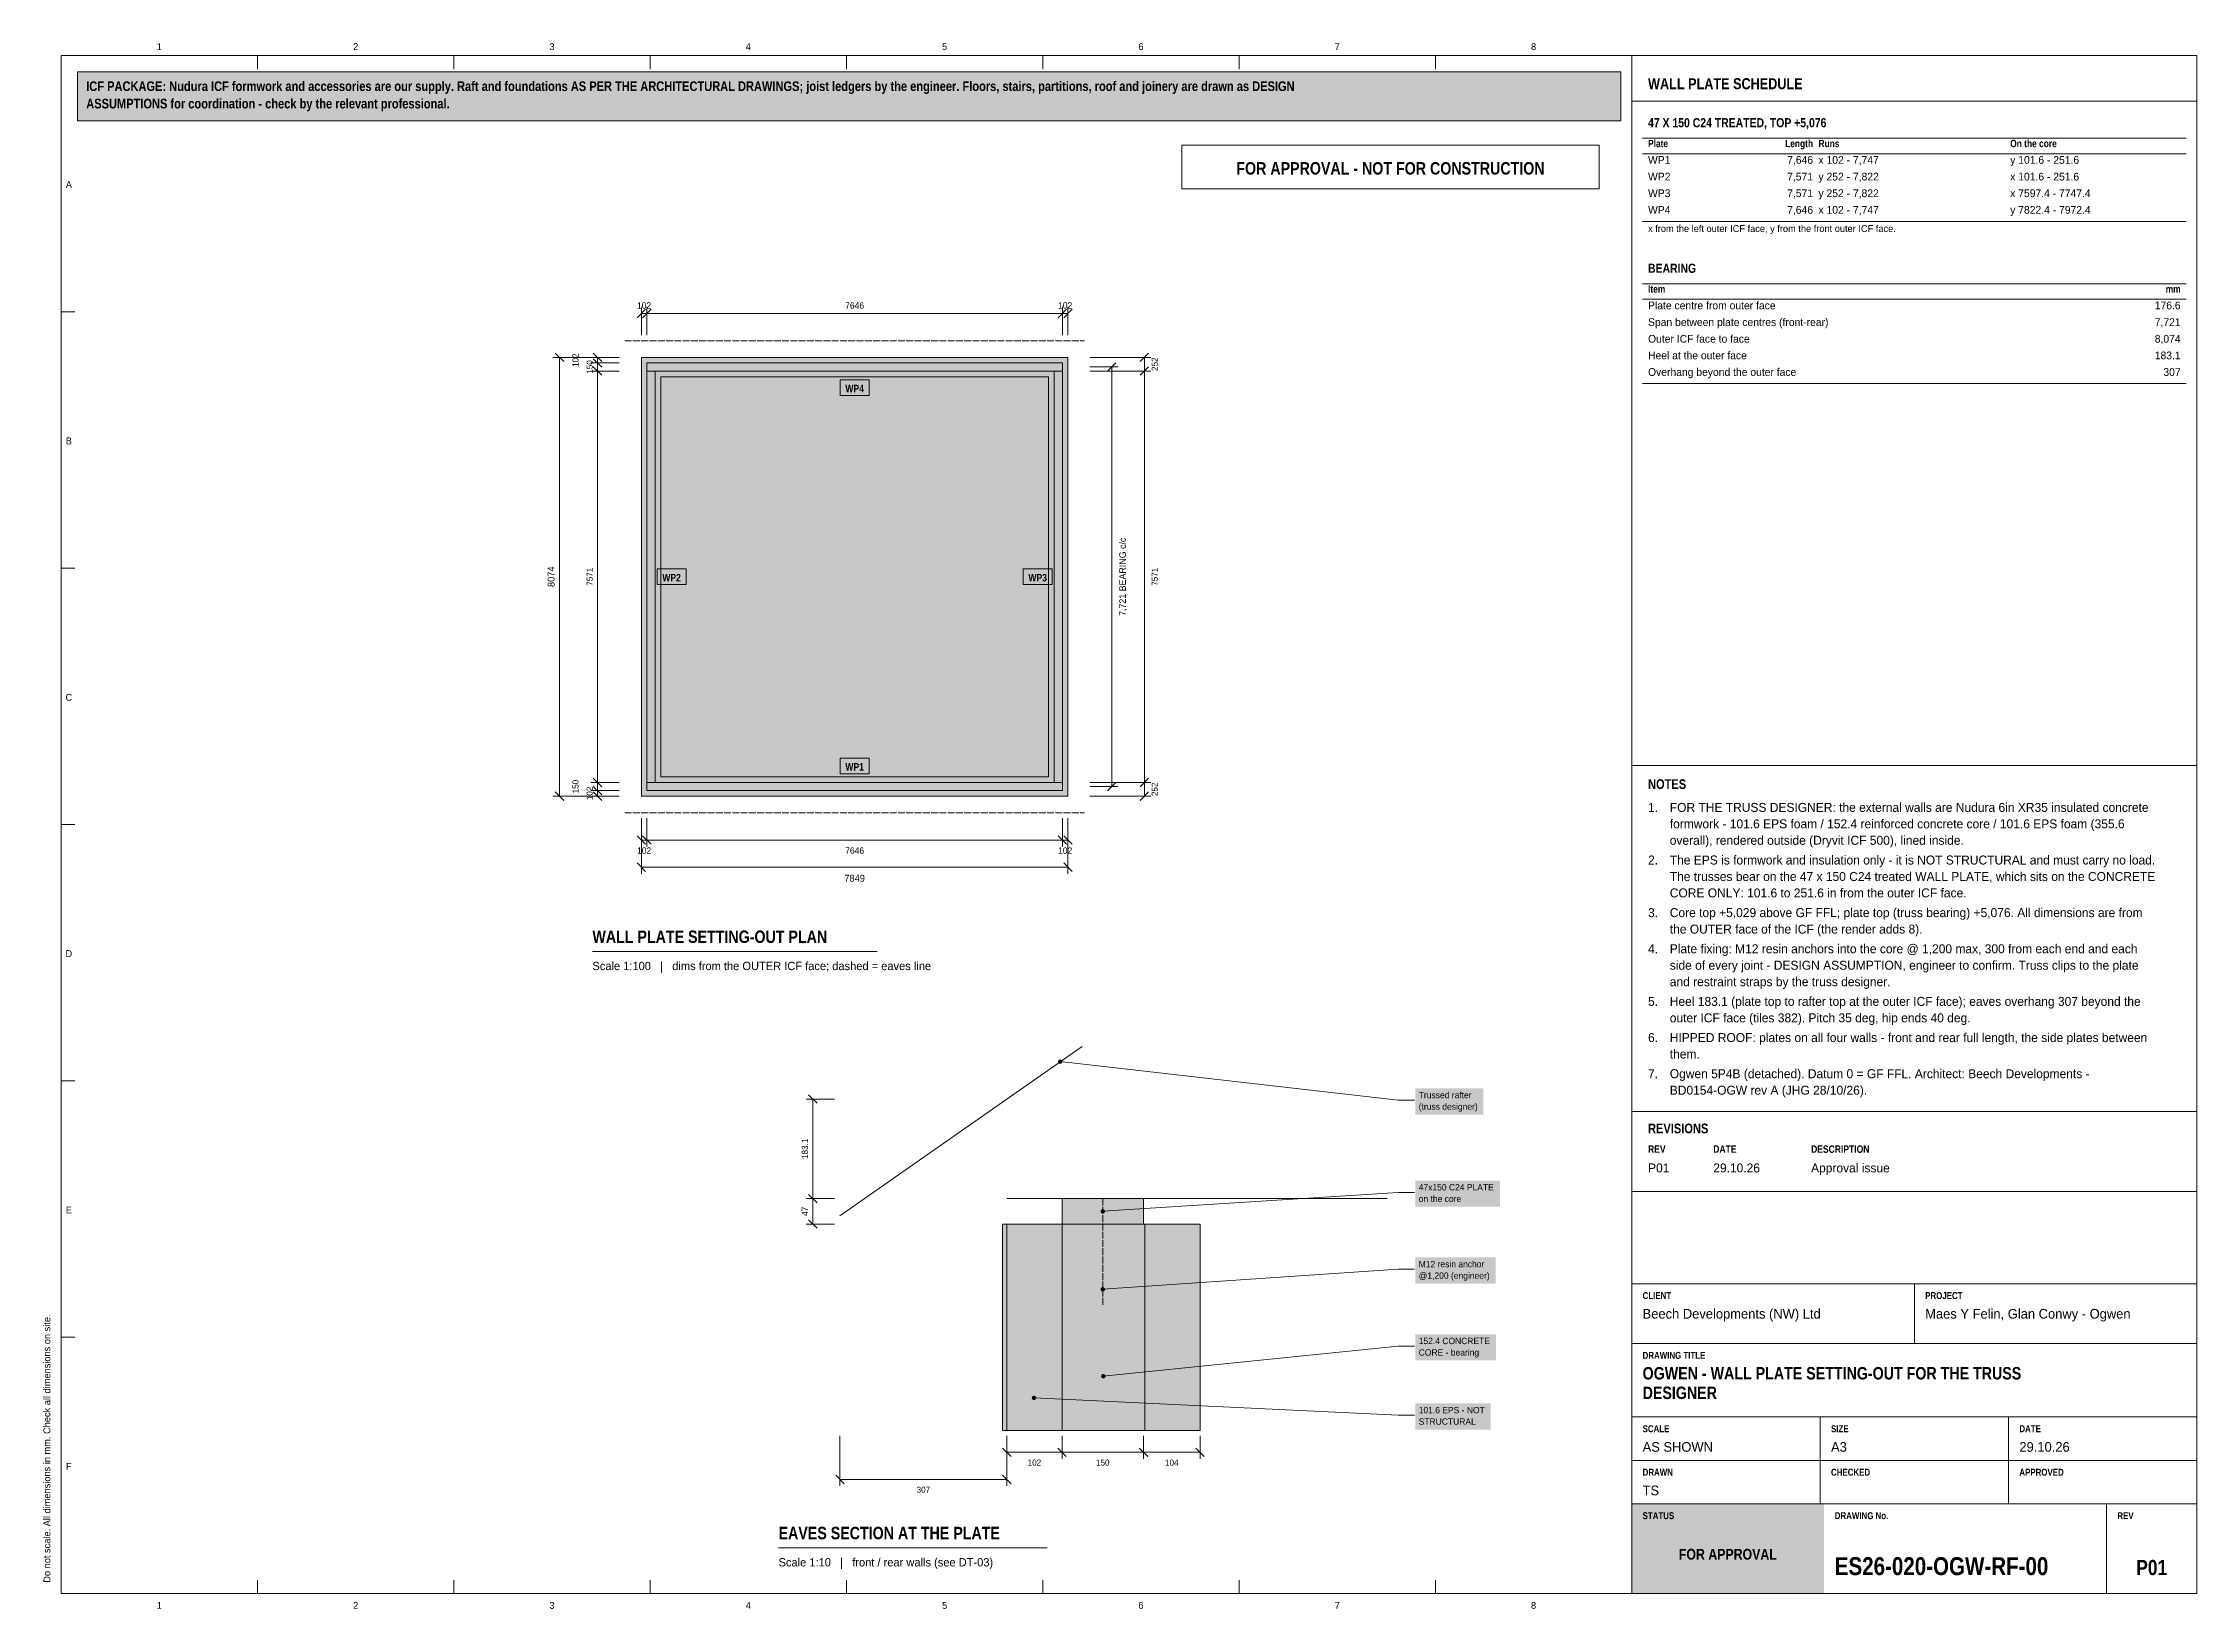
# Model space of a CAD drawing. Header units: millimetres. Extents: x 17 to 413, y 4 to 292.
import ezdxf
from ezdxf.enums import TextEntityAlignment as Align

# ---------------------------------------------------------------- set-up
doc = ezdxf.new("R2010")
doc.units = ezdxf.units.MM
doc.linetypes.add('DASHED', pattern=[1.524, 1.27, -0.254])
for name, color, linetype in [('FILL-C_6B451A', 7, 'Continuous'), ('FILL-C_F0C773', 7, 'Continuous'), ('FILL-INK', 7, 'Continuous'), ('FILL-LIGHT', 7, 'Continuous'), ('FILL-RED', 7, 'Continuous'), ('FILL-TEAL', 7, 'Continuous'), ('FILL-TIMBER', 7, 'Continuous'), ('FILL-WHITE', 7, 'Continuous'), ('LINE-C_6B451A', 7, 'Continuous'), ('LINE-GREY', 7, 'Continuous'), ('LINE-INK', 7, 'Continuous'), ('LINE-RED', 7, 'Continuous'), ('LINE-RED-DASH', 7, 'DASHED'), ('LINE-STEEL_GREY', 7, 'Continuous'), ('LINE-STEEL_GREY-DASH', 7, 'DASHED'), ('LINE-TEAL', 7, 'Continuous'), ('TEXT-C_6B451A', 7, 'Continuous'), ('TEXT-EPS', 7, 'Continuous'), ('TEXT-INK', 7, 'Continuous'), ('TEXT-RED', 7, 'Continuous'), ('TEXT-STEEL_GREY', 7, 'Continuous'), ('TEXT-TEAL', 7, 'Continuous'), ('TEXT-WHITE', 7, 'Continuous')]:
    doc.layers.add(name, color=color, linetype=linetype)
doc.styles.add('OpenSansCondensed-Bold', font='OpenSansCondensed-Bold.ttf')

msp = doc.modelspace()

# ---------------------------------------------------------------- texts
at = {"layer": 'TEXT-C_6B451A'}
for s, p in [('Trussed rafter', (269.8, 98.14)), ('(truss designer)', (269.8, 96.03))]:
    msp.add_text(s, height=1.1684, dxfattribs=at).set_placement(p)
at = {"layer": 'TEXT-EPS', "style": 'OpenSansCondensed-Bold'}
msp.add_text('STATUS', height=1.27, dxfattribs=at).set_placement((311, 20.7))
at = {"layer": 'TEXT-INK', "style": 'OpenSansCondensed-Bold'}
for s, height, p in [('ASSUMPTIONS for coordination - check by the relevant professional.', 1.778, (24.6, 280.27)), ('ICF PACKAGE: Nudura ICF formwork and accessories are our supply. Raft and foundations AS PER THE ARCHITECTURAL DRAWINGS; joist ledgers by the engineer. Floors, stairs, partitions, roof and joinery are drawn as DESIGN', 1.778, (24.6, 283.47)), ('47 X 150 C24 TREATED, TOP +5,076', 1.6764, (312, 276.8)), ('BEARING', 1.676, (312, 250.02)), ('NOTES', 1.778, (312, 155.06)), ('WALL PLATE SETTING-OUT PLAN', 2.286, (117.75, 126.72)), ('REVISIONS', 1.778, (312, 91.7)), ('OGWEN - WALL PLATE SETTING-OUT FOR THE TRUSS', 2.286, (311, 46.4)), ('DESIGNER', 2.286, (311, 42.8)), ('EAVES SECTION AT THE PLATE', 2.286, (152, 17)), ('ES26-020-OGW-RF-00', 3.302, (346.36, 10.4))]:
    msp.add_text(s, height=height, dxfattribs=at).set_placement(p)
at = {"layer": 'TEXT-INK'}
for s, height, p in [('WP1', 1.422, (312, 270.08)), ('x 102 - 7,747', 1.4224, (343.36, 270.08)), ('y 101.6 - 251.6', 1.4224, (378.64, 270.08)), ('WP2', 1.422, (312, 267.01)), ('y 252 - 7,822', 1.4224, (343.36, 267.01)), ('x 101.6 - 251.6', 1.4224, (378.64, 267.01)), ('WP3', 1.422, (312, 263.95)), ('WP4', 1.422, (312, 260.89)), ('y 252 - 7,822', 1.4224, (343.36, 263.95)), ('x 102 - 7,747', 1.4224, (343.36, 260.89)), ('y 7822.4 - 7972.4', 1.4224, (378.64, 260.89)), ('x 7597.4 - 7747.4', 1.4224, (378.64, 263.95)), ('Plate centre from outer face', 1.4224, (312, 243.3)), ('Span between plate centres (front-rear)', 1.4224, (312, 240.23)), ('Outer ICF face to face', 1.4224, (312, 237.17)), ('Heel at the outer face', 1.4224, (312, 234.11)), ('Overhang beyond the outer face', 1.4224, (312, 231.05)), ('1.', 1.651, (312, 150.83)), ('FOR THE TRUSS DESIGNER: the external walls are Nudura 6in XR35 insulated concrete', 1.651, (316, 150.83)), ('formwork - 101.6 EPS foam / 152.4 reinforced concrete core / 101.6 EPS foam (355.6', 1.651, (316, 147.81)), ('2.', 1.651, (312, 141.15)), ('The EPS is formwork and insulation only - it is NOT STRUCTURAL and must carry no load.', 1.651, (316, 141.15)), ('overall), rendered outside (Dryvit ICF 500), lined inside.', 1.651, (316, 144.78)), ('The trusses bear on the 47 x 150 C24 treated WALL PLATE, which sits on the CONCRETE', 1.651, (316, 138.12)), ('CORE ONLY: 101.6 to 251.6 in from the outer ICF face.', 1.651, (316, 135.1)), ('3.', 1.651, (312, 131.47)), ('Core top +5,029 above GF FFL; plate top (truss bearing) +5,076. All dimensions are from', 1.651, (316, 131.47)), ('the OUTER face of the ICF (the render adds 8).', 1.651, (316, 128.44)), ('4.', 1.651, (312, 124.82)), ('side of every joint - DESIGN ASSUMPTION, engineer to confirm. Truss clips to the plate', 1.651, (316, 121.79)), ('Plate fixing: M12 resin anchors into the core @ 1,200 max, 300 from each end and each', 1.651, (316, 124.82)), ('and restraint straps by the truss designer.', 1.651, (316, 118.76)), ('5.', 1.651, (312, 115.14)), ('Heel 183.1 (plate top to rafter top at the outer ICF face); eaves overhang 307 beyond the', 1.651, (316, 115.14)), ('outer ICF face (tiles 382). Pitch 35 deg, hip ends 40 deg.', 1.651, (316, 112.11)), ('6.', 1.651, (312, 108.48)), ('them.', 1.651, (316, 105.45)), ('HIPPED ROOF: plates on all four walls - front and rear full length, the side plates between', 1.651, (316, 108.48)), ('7.', 1.651, (312, 101.83)), ('Ogwen 5P4B (detached). Datum 0 = GF FFL. Architect: Beech Developments -', 1.651, (316, 101.83)), ('BD0154-OGW rev A (JHG 28/10/26).', 1.651, (316, 98.8)), ('P01', 1.651, (312, 84.5)), ('29.10.26', 1.651, (324, 84.5)), ('Approval issue', 1.651, (342, 84.5)), ('Beech Developments (NW) Ltd', 1.778, (311, 57.6)), ('Maes Y Felin, Glan Conwy - Ogwen', 1.778, (363, 57.6)), ('CORE - bearing', 1.1684, (269.8, 50.79)), ('152.4 CONCRETE', 1.1684, (269.8, 52.9)), ('101.6 EPS - NOT', 1.1684, (269.8, 40.18)), ('STRUCTURAL', 1.168, (269.8, 38.07)), ('AS SHOWN', 1.778, (311, 33.1)), ('A3', 1.778, (345.67, 33.1)), ('29.10.26', 1.778, (380.33, 33.1)), ('TS', 1.778, (311, 25.1))]:
    msp.add_text(s, height=height, dxfattribs=at).set_placement(p)
for s, p in [('7,646', (342.36, 270.08)), ('7,571', (342.36, 267.01)), ('7,571', (342.36, 263.95)), ('7,646', (342.36, 260.89)), ('176.6', (410, 243.3)), ('8,074', (410, 237.17)), ('7,721', (410, 240.23)), ('183.1', (410, 234.11)), ('307', (410, 231.05))]:
    msp.add_text(s, height=1.422, dxfattribs=at).set_placement(p, align=Align.RIGHT)
for s, height, p in [('7,721 BEARING c/c', 1.2192, (215.91, 194.09)), ('8074', 1.27, (110.78, 194.09)), ('183.1', 1.118, (157.4, 88.84)), ('47', 1.118, (157.4, 77.34))]:
    msp.add_text(s, height=height, rotation=90, dxfattribs=at).set_placement(p, align=Align.CENTER)
for s, height, p in [('7849', 1.27, (166, 137.99)), ('102', 1.118, (199.08, 30.55)), ('150', 1.118, (211.66, 30.55)), ('104', 1.118, (224.36, 30.55)), ('307', 1.118, (178.65, 25.55))]:
    msp.add_text(s, height=height, dxfattribs=at).set_placement(p, align=Align.CENTER)
at = {"layer": 'TEXT-INK', "style": 'OpenSansCondensed-Bold'}
msp.add_text('P01', height=2.794, dxfattribs=at).set_placement((404.68, 10.4), align=Align.CENTER)
at = {"layer": 'TEXT-RED', "style": 'OpenSansCondensed-Bold'}
for s, height, p in [('FOR APPROVAL - NOT FOR CONSTRUCTION', 2.286, (264.6, 268.1)), ('WP4', 1.372, (166, 228.04)), ('WP2', 1.372, (132.32, 193.24)), ('WP3', 1.372, (199.68, 193.24)), ('WP1', 1.372, (166, 158.43))]:
    msp.add_text(s, height=height, dxfattribs=at).set_placement(p, align=Align.CENTER)
at = {"layer": 'TEXT-RED'}
for s, p in [('102', (127.26, 243.43)), ('7646', (166, 243.43)), ('102', (204.74, 243.43)), ('102', (127.26, 143.13)), ('7646', (166, 143.13)), ('102', (204.74, 143.13))]:
    msp.add_text(s, height=1.168, dxfattribs=at).set_placement(p, align=Align.CENTER)
for s, p in [('102', (115.19, 233.95)), ('150', (117.79, 232.69)), ('252', (221.77, 233.2)), ('7571', (117.79, 194.09)), ('7571', (221.77, 194.09)), ('150', (115.19, 155.49)), ('102', (117.79, 154.23)), ('252', (221.77, 154.98))]:
    msp.add_text(s, height=1.118, rotation=90, dxfattribs=at).set_placement(p, align=Align.CENTER)
for s, p in [('47x150 C24 PLATE', (269.8, 81.18)), ('on the core', (269.8, 79.07)), ('M12 resin anchor', (269.8, 67.04)), ('@1,200 (engineer)', (269.8, 64.93))]:
    msp.add_text(s, height=1.1684, dxfattribs=at).set_placement(p)
at = {"layer": 'TEXT-STEEL_GREY'}
for s, p in [('1', (38.06, 291)), ('2', (74.19, 291)), ('3', (110.31, 291)), ('4', (146.44, 291)), ('5', (182.56, 291)), ('6', (218.69, 291)), ('7', (254.81, 291)), ('8', (290.94, 291)), ('A', (21.4, 265.62)), ('B', (21.4, 218.45)), ('C', (21.4, 171.28)), ('D', (21.4, 124.12)), ('E', (21.4, 76.95)), ('F', (21.4, 29.78)), ('1', (38.06, 4.2)), ('2', (74.19, 4.2)), ('3', (110.31, 4.2)), ('4', (146.44, 4.2)), ('5', (182.56, 4.2)), ('6', (218.69, 4.2)), ('7', (254.81, 4.2)), ('8', (290.94, 4.2))]:
    msp.add_text(s, height=1.27, dxfattribs=at).set_placement(p, align=Align.CENTER)
at = {"layer": 'TEXT-STEEL_GREY', "style": 'OpenSansCondensed-Bold'}
for s, height, p in [('Plate', 1.346, (312, 273.14)), ('Runs', 1.346, (343.36, 273.14)), ('On the core', 1.3462, (378.64, 273.14)), ('Item', 1.346, (312, 246.36)), ('REV', 1.372, (312, 88.1)), ('DATE', 1.372, (324, 88.1)), ('DESCRIPTION', 1.3716, (342, 88.1)), ('CLIENT', 1.27, (311, 61.2)), ('PROJECT', 1.27, (363, 61.2)), ('DRAWING TITLE', 1.27, (311, 50.2)), ('SCALE', 1.27, (311, 36.7)), ('SIZE', 1.27, (345.67, 36.7)), ('DATE', 1.27, (380.33, 36.7)), ('DRAWN', 1.27, (311, 28.7)), ('CHECKED', 1.27, (345.67, 28.7)), ('APPROVED', 1.27, (380.33, 28.7)), ('DRAWING No.', 1.27, (346.36, 20.7)), ('REV', 1.27, (398.36, 20.7))]:
    msp.add_text(s, height=height, dxfattribs=at).set_placement(p)
for s, p in [('Length', (342.36, 273.14)), ('mm', (410, 246.36))]:
    msp.add_text(s, height=1.346, dxfattribs=at).set_placement(p, align=Align.RIGHT)
at = {"layer": 'TEXT-STEEL_GREY'}
for s, height, p in [('x from the left outer ICF face, y from the front outer ICF face.', 1.27, (312, 257.52)), ('Scale 1:100   |   dims from the OUTER ICF face; dashed = eaves line', 1.524, (117.75, 121.72)), ('Scale 1:10   |   front / rear walls (see DT-03)', 1.524, (152, 12))]:
    msp.add_text(s, height=height, dxfattribs=at).set_placement(p)
msp.add_text('Do not scale. All dimensions in mm. Check all dimensions on site.', height=1.27, rotation=90, dxfattribs=at).set_placement((18, 9))
at = {"layer": 'TEXT-TEAL', "style": 'OpenSansCondensed-Bold'}
msp.add_text('WALL PLATE SCHEDULE', height=2.032, dxfattribs=at).set_placement((312, 283.8))
at = {"layer": 'TEXT-WHITE', "style": 'OpenSansCondensed-Bold'}
msp.add_text('FOR APPROVAL', height=1.9812, dxfattribs=at).set_placement((326.68, 13.25), align=Align.CENTER)

# ---------------------------------------------------------------- hatches: boundary and pattern name
at = {"layer": 'FILL-C_6B451A', "true_color": 0x6b451a}
h = msp.add_hatch(color=256, dxfattribs=at)
h.dxf.hatch_style = 1
h.paths.add_polyline_path([(204.24, 104.88), (204.23, 104.98), (204.19, 105.08), (204.12, 105.16), (204.04, 105.23), (203.94, 105.27), (203.84, 105.28), (203.74, 105.27), (203.64, 105.23), (203.56, 105.16), (203.49, 105.08), (203.45, 104.98), (203.44, 104.88), (203.45, 104.78), (203.49, 104.68), (203.56, 104.6), (203.64, 104.53), (203.74, 104.49), (203.84, 104.48), (203.94, 104.49), (204.04, 104.53), (204.12, 104.6), (204.19, 104.68), (204.23, 104.78)])
at = {"layer": 'FILL-C_F0C773', "true_color": 0xf0c773}
h = msp.add_hatch(color=256, dxfattribs=at)
h.dxf.hatch_style = 1
h.paths.add_polyline_path([(194, 37), (194, 75), (193.2, 75), (193.2, 37)])
at = {"layer": 'FILL-INK', "true_color": 0x14141a}
h = msp.add_hatch(color=256, dxfattribs=at)
h.dxf.hatch_style = 1
h.paths.add_polyline_path([(212.16, 47), (212.15, 47.1), (212.11, 47.2), (212.04, 47.28), (211.96, 47.35), (211.86, 47.39), (211.76, 47.4), (211.66, 47.39), (211.56, 47.35), (211.48, 47.28), (211.41, 47.2), (211.37, 47.1), (211.36, 47), (211.37, 46.9), (211.41, 46.8), (211.48, 46.72), (211.56, 46.65), (211.66, 46.61), (211.76, 46.6), (211.86, 46.61), (211.96, 46.65), (212.04, 46.72), (212.11, 46.8), (212.15, 46.9)])
h = msp.add_hatch(color=256, dxfattribs=at)
h.dxf.hatch_style = 1
h.paths.add_polyline_path([(199.4, 43), (199.39, 43.1), (199.35, 43.2), (199.28, 43.28), (199.2, 43.35), (199.1, 43.39), (199, 43.4), (198.9, 43.39), (198.8, 43.35), (198.72, 43.28), (198.65, 43.2), (198.61, 43.1), (198.6, 43), (198.61, 42.9), (198.65, 42.8), (198.72, 42.72), (198.8, 42.65), (198.9, 42.61), (199, 42.6), (199.1, 42.61), (199.2, 42.65), (199.28, 42.72), (199.35, 42.8), (199.39, 42.9)])
at = {"layer": 'FILL-LIGHT', "true_color": 0xdedee0}
h = msp.add_hatch(color=256, dxfattribs=at)
h.dxf.hatch_style = 1
h.paths.add_polyline_path([(126.75, 234.46), (126.75, 234.46), (205.24, 234.46), (205.24, 234.46), (205.24, 234.46), (205.24, 153.72), (205.24, 153.72), (205.24, 153.72), (126.75, 153.72), (126.75, 153.72), (126.75, 153.72), (126.75, 234.46)])
h.paths.add_polyline_path([(130.31, 157.28), (130.31, 157.28), (130.31, 157.28), (130.31, 157.28), (130.31, 157.28), (130.31, 157.28), (130.31, 157.28), (130.31, 157.28), (130.31, 157.28), (130.31, 157.28), (130.31, 157.28), (130.31, 157.28), (130.31, 157.28), (130.31, 157.28), (130.31, 157.28), (130.31, 157.28), (130.31, 157.28), (201.69, 157.28), (201.69, 157.28), (201.69, 157.28), (201.69, 157.28), (201.69, 157.28), (201.69, 157.28), (201.69, 157.28), (201.69, 157.28), (201.69, 157.28), (201.69, 157.28), (201.69, 157.28), (201.69, 157.28), (201.69, 157.28), (201.69, 157.28), (201.69, 157.28), (201.69, 157.28), (201.69, 157.28), (201.69, 230.9), (201.69, 230.9), (201.69, 230.9), (201.69, 230.9), (201.69, 230.9), (201.69, 230.9), (201.69, 230.9), (201.69, 230.9), (201.69, 230.9), (201.69, 230.9), (201.69, 230.9), (201.69, 230.9), (201.69, 230.9), (201.69, 230.9), (201.69, 230.9), (201.69, 230.9), (201.69, 230.9), (130.31, 230.9), (130.31, 230.9), (130.31, 230.9), (130.31, 230.9), (130.31, 230.9), (130.31, 230.9), (130.31, 230.9), (130.31, 230.9), (130.31, 230.9), (130.31, 230.9), (130.31, 230.9), (130.31, 230.9), (130.31, 230.9), (130.31, 230.9), (130.31, 230.9), (130.31, 230.9), (130.31, 230.9)], flags=0)
at = {"layer": 'FILL-LIGHT', "true_color": 0xcccccf}
h = msp.add_hatch(color=256, dxfattribs=at)
h.dxf.hatch_style = 1
h.paths.add_polyline_path([(205.24, 234.46), (205.24, 234.46), (205.24, 234.46), (205.24, 153.72), (205.24, 153.72), (205.24, 153.72), (126.75, 153.72), (126.75, 153.72), (126.75, 153.72), (126.75, 234.46), (126.75, 234.46), (126.75, 234.46)])
h.paths.add_polyline_path([(127.77, 154.74), (204.23, 154.74), (204.23, 233.44), (127.77, 233.44)], flags=0)
h = msp.add_hatch(color=256, dxfattribs=at)
h.dxf.hatch_style = 1
h.paths.add_polyline_path([(219.4, 37), (219.4, 75), (204.16, 75), (204.16, 37)])
at = {"layer": 'FILL-RED', "true_color": 0xd11a1f}
h = msp.add_hatch(color=256, dxfattribs=at)
h.dxf.hatch_style = 1
h.paths.add_polyline_path([(212.06, 77.34), (212.05, 77.44), (212.01, 77.54), (211.94, 77.62), (211.86, 77.69), (211.76, 77.73), (211.66, 77.74), (211.56, 77.73), (211.46, 77.69), (211.38, 77.62), (211.31, 77.54), (211.27, 77.44), (211.26, 77.34), (211.27, 77.24), (211.31, 77.14), (211.38, 77.06), (211.46, 76.99), (211.56, 76.95), (211.66, 76.94), (211.76, 76.95), (211.86, 76.99), (211.94, 77.06), (212.01, 77.14), (212.05, 77.24)])
h = msp.add_hatch(color=256, dxfattribs=at)
h.dxf.hatch_style = 1
h.paths.add_polyline_path([(212.06, 63), (212.05, 63.1), (212.01, 63.2), (211.94, 63.28), (211.86, 63.35), (211.76, 63.39), (211.66, 63.4), (211.56, 63.39), (211.46, 63.35), (211.38, 63.28), (211.31, 63.2), (211.27, 63.1), (211.26, 63), (211.27, 62.9), (211.31, 62.8), (211.38, 62.72), (211.46, 62.65), (211.56, 62.61), (211.66, 62.6), (211.76, 62.61), (211.86, 62.65), (211.94, 62.72), (212.01, 62.8), (212.05, 62.9)])
at = {"layer": 'FILL-TEAL', "true_color": 0x009e85}
h = msp.add_hatch(color=256, dxfattribs=at)
h.dxf.hatch_style = 1
h.paths.add_polyline_path([(309.01, 7), (344.37, 7), (344.37, 23.5), (309.01, 23.5)])
at = {"layer": 'FILL-TIMBER', "true_color": 0xf2e0b2}
h = msp.add_hatch(color=256, dxfattribs=at)
h.dxf.hatch_style = 1
h.paths.add_polyline_path([(204.23, 231.94), (204.23, 233.44), (127.77, 233.44), (127.77, 231.94)])
h = msp.add_hatch(color=256, dxfattribs=at)
h.dxf.hatch_style = 1
h.paths.add_polyline_path([(129.27, 156.24), (129.27, 231.94), (127.77, 231.94), (127.77, 156.24)])
h = msp.add_hatch(color=256, dxfattribs=at)
h.dxf.hatch_style = 1
h.paths.add_polyline_path([(204.23, 156.24), (204.23, 231.94), (202.73, 231.94), (202.73, 156.24)])
h = msp.add_hatch(color=256, dxfattribs=at)
h.dxf.hatch_style = 1
h.paths.add_polyline_path([(204.23, 154.74), (204.23, 156.24), (127.77, 156.24), (127.77, 154.74)])
h = msp.add_hatch(color=256, dxfattribs=at)
h.dxf.hatch_style = 1
h.paths.add_polyline_path([(219.16, 75), (219.16, 79.68), (204.16, 79.68), (204.16, 75)])
at = {"layer": 'FILL-TIMBER', "true_color": 0xf7edb2}
h = msp.add_hatch(color=256, dxfattribs=at)
h.dxf.hatch_style = 1
h.paths.add_polyline_path([(204.16, 37), (204.16, 75), (194, 75), (194, 37)])
h = msp.add_hatch(color=256, dxfattribs=at)
h.dxf.hatch_style = 1
h.paths.add_polyline_path([(229.56, 37), (229.56, 75), (219.4, 75), (219.4, 37)])
at = {"layer": 'FILL-WHITE', "true_color": 0xfff5f0}
h = msp.add_hatch(color=256, dxfattribs=at)
h.dxf.hatch_style = 1
h.paths.add_polyline_path([(23, 278), (307, 278), (307, 287), (23, 287)])
at = {"layer": 'FILL-WHITE', "true_color": 0xffffff}
h = msp.add_hatch(color=256, dxfattribs=at)
h.dxf.hatch_style = 1
h.paths.add_polyline_path([(163.34, 227.44), (168.66, 227.44), (168.66, 230.35), (163.34, 230.35)])
h = msp.add_hatch(color=256, dxfattribs=at)
h.dxf.hatch_style = 1
h.paths.add_polyline_path([(129.66, 192.64), (134.99, 192.64), (134.99, 195.54), (129.66, 195.54)])
h = msp.add_hatch(color=256, dxfattribs=at)
h.dxf.hatch_style = 1
h.paths.add_polyline_path([(197.01, 192.64), (202.34, 192.64), (202.34, 195.54), (197.01, 195.54)])
h = msp.add_hatch(color=256, dxfattribs=at)
h.dxf.hatch_style = 1
h.paths.add_polyline_path([(163.34, 157.83), (168.66, 157.83), (168.66, 160.74), (163.34, 160.74)])
h = msp.add_hatch(color=256, dxfattribs=at)
h.dxf.hatch_style = 1
h.paths.add_polyline_path([(269.2, 95.13), (281.67, 95.13), (281.67, 99.95), (269.2, 99.95)])
h = msp.add_hatch(color=256, dxfattribs=at)
h.dxf.hatch_style = 1
h.paths.add_polyline_path([(269.2, 78.17), (284.74, 78.17), (284.74, 82.99), (269.2, 82.99)])
h = msp.add_hatch(color=256, dxfattribs=at)
h.dxf.hatch_style = 1
h.paths.add_polyline_path([(269.2, 64.03), (283.95, 64.03), (283.95, 68.85), (269.2, 68.85)])
h = msp.add_hatch(color=256, dxfattribs=at)
h.dxf.hatch_style = 1
h.paths.add_polyline_path([(269.2, 49.89), (284.02, 49.89), (284.02, 54.71), (269.2, 54.71)])
h = msp.add_hatch(color=256, dxfattribs=at)
h.dxf.hatch_style = 1
h.paths.add_polyline_path([(269.2, 37.17), (283.03, 37.17), (283.03, 41.99), (269.2, 41.99)])

# ---------------------------------------------------------------- linework, layer by layer
at = {"layer": 'LINE-C_6B451A', "lineweight": 5}
for p, q in [((163.3, 76.49), (207.84, 107.68)), ((203.84, 104.88), (266, 97.78)), ((266, 97.78), (269, 97.78)), ((194, 79.68), (264, 79.68))]:
    msp.add_line(p, q, dxfattribs=at)
at = {"layer": 'LINE-GREY', "lineweight": 5}
for points in [[(126.75, 234.46), (126.75, 234.46), (205.24, 234.46), (205.24, 234.46), (205.24, 234.46), (205.24, 153.72), (205.24, 153.72), (205.24, 153.72), (126.75, 153.72), (126.75, 153.72), (126.75, 153.72), (126.75, 234.46)], [(130.31, 157.28), (130.31, 157.28), (130.31, 157.28), (130.31, 157.28), (130.31, 157.28), (130.31, 157.28), (130.31, 157.28), (130.31, 157.28), (130.31, 157.28), (130.31, 157.28), (130.31, 157.28), (130.31, 157.28), (130.31, 157.28), (130.31, 157.28), (130.31, 157.28), (130.31, 157.28), (130.31, 157.28), (201.69, 157.28), (201.69, 157.28), (201.69, 157.28), (201.69, 157.28), (201.69, 157.28), (201.69, 157.28), (201.69, 157.28), (201.69, 157.28), (201.69, 157.28), (201.69, 157.28), (201.69, 157.28), (201.69, 157.28), (201.69, 157.28), (201.69, 157.28), (201.69, 157.28), (201.69, 157.28), (201.69, 157.28), (201.69, 230.9), (201.69, 230.9), (201.69, 230.9), (201.69, 230.9), (201.69, 230.9), (201.69, 230.9), (201.69, 230.9), (201.69, 230.9), (201.69, 230.9), (201.69, 230.9), (201.69, 230.9), (201.69, 230.9), (201.69, 230.9), (201.69, 230.9), (201.69, 230.9), (201.69, 230.9), (201.69, 230.9), (130.31, 230.9), (130.31, 230.9), (130.31, 230.9), (130.31, 230.9), (130.31, 230.9), (130.31, 230.9), (130.31, 230.9), (130.31, 230.9), (130.31, 230.9), (130.31, 230.9), (130.31, 230.9), (130.31, 230.9), (130.31, 230.9), (130.31, 230.9), (130.31, 230.9), (130.31, 230.9), (130.31, 230.9)]]:
    msp.add_lwpolyline(points, close=True, dxfattribs=at)
at = {"layer": 'LINE-INK', "lineweight": 5}
for p, q in [((56.12, 290), (56.12, 287.5)), ((92.25, 290), (92.25, 287.5)), ((128.38, 290), (128.38, 287.5)), ((164.5, 290), (164.5, 287.5)), ((200.62, 290), (200.62, 287.5)), ((236.75, 290), (236.75, 287.5)), ((272.88, 290), (272.88, 287.5)), ((309, 7), (309, 290)), ((311, 274.8), (411, 274.8)), ((311, 271.94), (411, 271.94)), ((311, 259.49), (411, 259.49)), ((311, 248.02), (411, 248.02)), ((20, 242.83), (22.5, 242.83)), ((311, 245.16), (411, 245.16)), ((122.68, 234.46), (110.48, 234.46)), ((112.46, 233.68), (110.91, 235.24)), ((111.69, 153.72), (111.69, 234.46)), ((209.31, 232.69), (214.52, 232.69)), ((212.54, 231.92), (214.09, 233.47)), ((213.31, 155.49), (213.31, 232.69)), ((311, 229.65), (411, 229.65)), ((20, 195.67), (22.5, 195.67)), ((309, 159.36), (413, 159.36)), ((209.31, 155.49), (214.52, 155.49)), ((212.54, 154.71), (214.09, 156.26)), ((122.68, 153.72), (110.48, 153.72)), ((112.46, 152.94), (110.91, 154.5)), ((20, 148.5), (22.5, 148.5)), ((126.75, 149.65), (126.75, 139.45)), ((205.24, 149.65), (205.24, 139.45)), ((125.98, 141.43), (127.53, 139.87)), ((126.75, 140.65), (205.24, 140.65)), ((204.47, 141.43), (206.02, 139.87)), ((117.75, 125.12), (170.14, 125.12)), ((20, 101.33), (22.5, 101.33)), ((162.3, 97.99), (157.1, 97.99)), ((159.08, 97.21), (157.52, 98.77)), ((158.3, 75), (158.3, 97.99)), ((309, 95.7), (413, 95.7)), ((162.3, 79.68), (157.1, 79.68)), ((159.08, 78.9), (157.52, 80.46)), ((309, 81), (413, 81)), ((159.08, 74.22), (157.52, 75.78)), ((162.3, 75), (157.1, 75)), ((309, 64), (413, 64)), ((361, 53), (361, 64)), ((20, 54.17), (22.5, 54.17)), ((211.76, 47), (266, 52.55)), ((266, 52.55), (269, 52.55)), ((309, 53), (413, 53)), ((199, 43), (266, 39.83)), ((266, 39.83), (269, 39.83)), ((163.3, 36), (163.3, 26.8)), ((194, 36), (194, 31.8)), ((194, 36), (194, 26.8)), ((204.16, 36), (204.16, 31.8)), ((219.16, 36), (219.16, 31.8)), ((229.56, 36), (229.56, 31.8)), ((309, 39.5), (413, 39.5)), ((343.67, 31.5), (343.67, 39.5)), ((378.33, 31.5), (378.33, 39.5)), ((193.22, 33.78), (194.78, 32.22)), ((194, 33), (229.56, 33)), ((203.38, 33.78), (204.94, 32.22)), ((218.38, 33.78), (219.94, 32.22)), ((228.78, 33.78), (230.34, 32.22)), ((162.52, 28.78), (164.08, 27.22)), ((163.3, 28), (194, 28)), ((193.22, 28.78), (194.78, 27.22)), ((309, 31.5), (413, 31.5)), ((343.67, 23.5), (343.67, 31.5)), ((378.33, 23.5), (378.33, 31.5)), ((309, 23.5), (413, 23.5)), ((396.36, 7), (396.36, 23.5)), ((152, 15.4), (201.4, 15.4)), ((56.12, 7), (56.12, 9.5)), ((92.25, 7), (92.25, 9.5)), ((128.38, 7), (128.38, 9.5)), ((164.5, 7), (164.5, 9.5)), ((200.62, 7), (200.62, 9.5)), ((236.75, 7), (236.75, 9.5)), ((272.88, 7), (272.88, 9.5))]:
    msp.add_line(p, q, dxfattribs=at)
for points in [[(20, 7), (413, 7), (413, 290), (20, 290)], [(204.16, 37), (204.16, 75), (194, 75), (194, 37)], [(219.4, 37), (219.4, 75), (204.16, 75), (204.16, 37)], [(229.56, 37), (229.56, 75), (219.4, 75), (219.4, 37)]]:
    msp.add_lwpolyline(points, close=True, dxfattribs=at)
at = {"layer": 'LINE-RED', "lineweight": 5}
for p, q in [((125.98, 241.75), (127.53, 243.31)), ((126.75, 238.53), (126.75, 243.73)), ((126.75, 242.53), (205.24, 242.53)), ((126.99, 241.75), (128.55, 243.31)), ((127.77, 238.53), (127.77, 243.73)), ((203.45, 241.75), (205.01, 243.31)), ((204.23, 238.53), (204.23, 243.73)), ((204.47, 241.75), (206.02, 243.31)), ((205.24, 238.53), (205.24, 243.73)), ((122.68, 234.46), (117.48, 234.46)), ((119.46, 233.68), (117.91, 235.24)), ((119.46, 232.67), (117.91, 234.22)), ((118.69, 153.72), (118.69, 234.46)), ((209.31, 234.46), (220.52, 234.46)), ((218.54, 233.68), (220.09, 235.24)), ((219.31, 153.72), (219.31, 234.46)), ((122.68, 233.44), (117.48, 233.44)), ((122.68, 231.94), (117.48, 231.94)), ((119.46, 231.17), (117.91, 232.72)), ((209.31, 231.94), (220.52, 231.94)), ((218.54, 231.17), (220.09, 232.72)), ((122.68, 156.24), (117.48, 156.24)), ((122.68, 154.74), (117.48, 154.74)), ((119.46, 155.46), (117.91, 157.01)), ((119.46, 153.96), (117.91, 155.51)), ((209.31, 156.24), (220.52, 156.24)), ((218.54, 155.46), (220.09, 157.01)), ((122.68, 153.72), (117.48, 153.72)), ((119.46, 152.94), (117.91, 154.5)), ((209.31, 153.72), (220.52, 153.72)), ((218.54, 152.94), (220.09, 154.5)), ((126.75, 149.65), (126.75, 144.45)), ((127.77, 149.65), (127.77, 144.45)), ((204.23, 149.65), (204.23, 144.45)), ((205.24, 149.65), (205.24, 144.45)), ((125.98, 146.43), (127.53, 144.87)), ((126.75, 145.65), (205.24, 145.65)), ((126.99, 146.43), (128.55, 144.87)), ((203.45, 146.43), (205.01, 144.87)), ((204.47, 146.43), (206.02, 144.87)), ((211.66, 77.34), (266, 80.82)), ((266, 80.82), (269, 80.82)), ((211.66, 63), (266, 66.69)), ((266, 66.69), (269, 66.69))]:
    msp.add_line(p, q, dxfattribs=at)
for points in [[(23, 278), (307, 278), (307, 287), (23, 287)], [(226.21, 265.5), (303, 265.5), (303, 273.5), (226.21, 273.5)], [(204.23, 231.94), (204.23, 233.44), (127.77, 233.44), (127.77, 231.94)], [(129.27, 156.24), (129.27, 231.94), (127.77, 231.94), (127.77, 156.24)], [(163.34, 227.44), (168.66, 227.44), (168.66, 230.35), (163.34, 230.35)], [(204.23, 156.24), (204.23, 231.94), (202.73, 231.94), (202.73, 156.24)], [(129.66, 192.64), (134.99, 192.64), (134.99, 195.54), (129.66, 195.54)], [(197.01, 192.64), (202.34, 192.64), (202.34, 195.54), (197.01, 195.54)], [(163.34, 157.83), (168.66, 157.83), (168.66, 160.74), (163.34, 160.74)], [(204.23, 154.74), (204.23, 156.24), (127.77, 156.24), (127.77, 154.74)], [(219.16, 75), (219.16, 79.68), (204.16, 79.68), (204.16, 75)]]:
    msp.add_lwpolyline(points, close=True, dxfattribs=at)
at = {"layer": 'LINE-RED-DASH', "lineweight": 5}
msp.add_line((211.66, 79.68), (211.66, 60), dxfattribs=at)
at = {"layer": 'LINE-STEEL_GREY', "lineweight": 5}
msp.add_lwpolyline([(194, 37), (194, 75), (193.2, 75), (193.2, 37)], close=True, dxfattribs=at)
at = {"layer": 'LINE-STEEL_GREY-DASH', "lineweight": 5}
for p, q in [((123.69, 237.53), (208.31, 237.53)), ((123.69, 150.65), (208.31, 150.65))]:
    msp.add_line(p, q, dxfattribs=at)
at = {"layer": 'LINE-TEAL', "lineweight": 5}
msp.add_line((309, 281.6), (413, 281.6), dxfattribs=at)

msp.set_redraw_order([(e.dxf.handle, doc.entitydb.next_handle()) for e in msp.query("TEXT MTEXT ATTDEF DIMENSION ARC_DIMENSION")])  # texts and dimensions are drawn at this point

doc.saveas('drawing.dxf')
